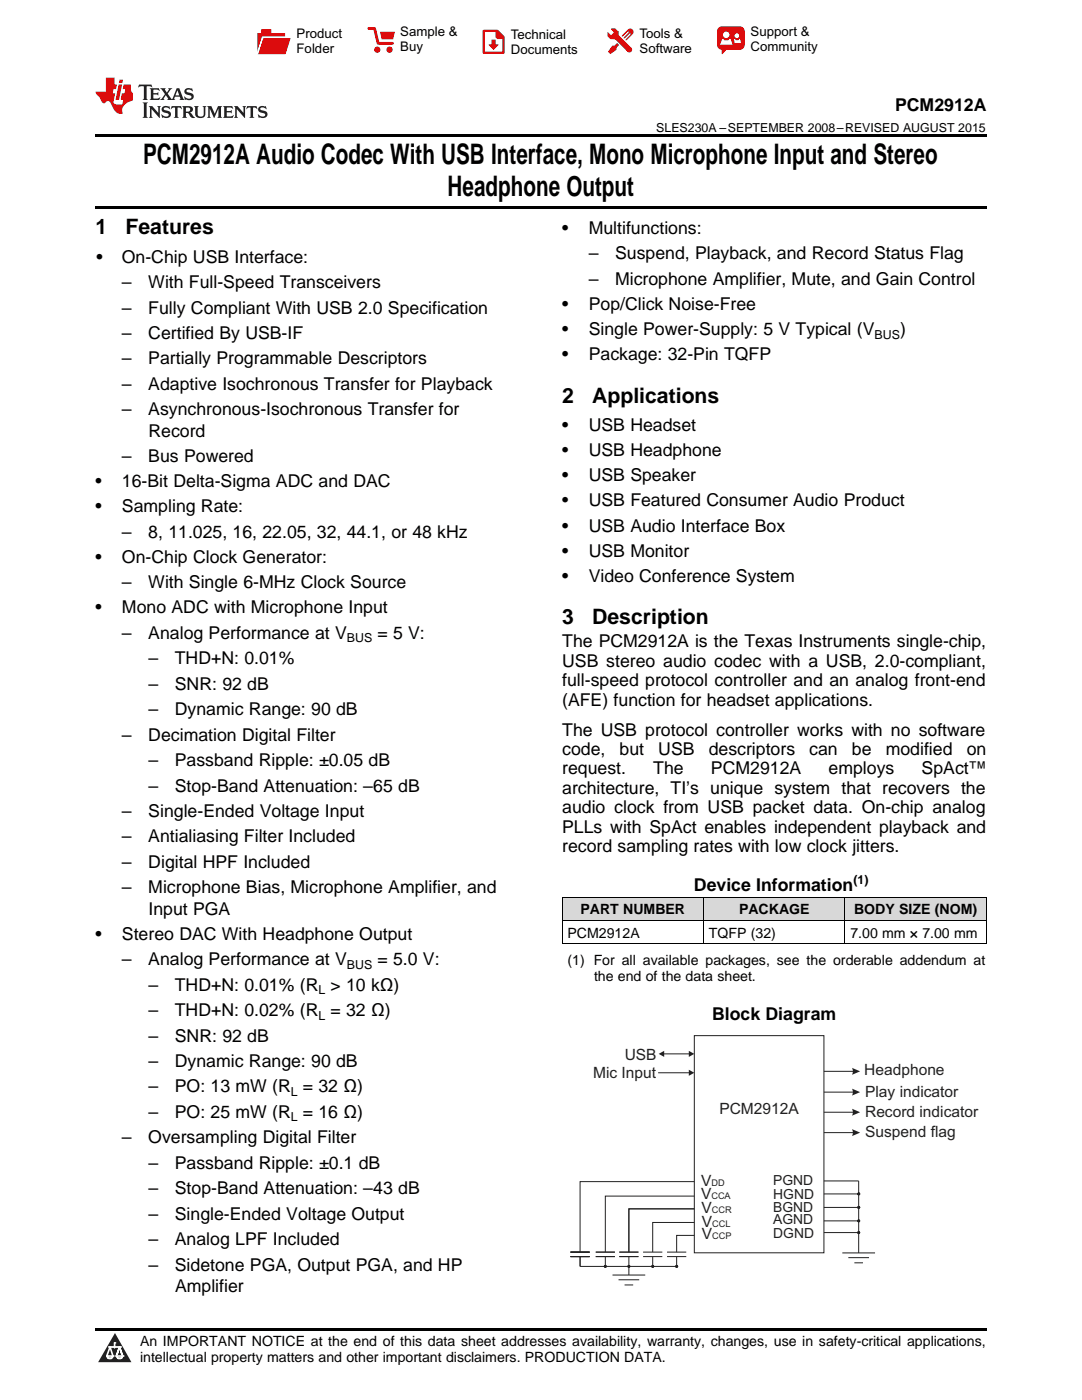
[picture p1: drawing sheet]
<svg xmlns="http://www.w3.org/2000/svg" width="216mm" height="279mm" viewBox="0 0 216 279" stroke-linecap="round" stroke-linejoin="round" font-family="sans-serif">
<defs><g id="words">
<g font-size="5.6">
<text x="28.6" y="32.8">PCM2912A Audio Codec With USB Interface, Mono Microphone Input and Stereo</text>
<text x="89.3" y="39.2">Headphone Output</text>
</g>
<g font-size="4.2">
<text x="19" y="46.7">1</text>
<text x="25" y="46.7">Features</text>
<text x="112.2" y="80.3">2</text>
<text x="118.2" y="80.3">Applications</text>
<text x="112.2" y="124.5">3</text>
<text x="118.2" y="124.5">Description</text>
</g>
<g font-size="3.5">
<text x="178.6" y="22.2">PCM2912A</text>
<text x="112.2" y="46.7">•</text>
<text x="117.5" y="46.7">Multifunctions:</text>
<text x="19.2" y="52.4">•</text>
<text x="24.3" y="52.4">On-Chip USB Interface:</text>
<text x="117.5" y="51.8">–</text>
<text x="122.7" y="51.8">Suspend, Playback, and Record Status Flag</text>
<text x="24.3" y="57.5">–</text>
<text x="29.6" y="57.5">With Full-Speed Transceivers</text>
<text x="117.5" y="56.9">–</text>
<text x="122.7" y="56.9">Microphone Amplifier, Mute, and Gain Control</text>
<text x="24.3" y="62.6">–</text>
<text x="29.6" y="62.6">Fully Compliant With USB 2.0 Specification</text>
<text x="112.2" y="61.9">•</text>
<text x="117.5" y="61.9">Pop/Click Noise-Free</text>
<text x="24.3" y="67.7">–</text>
<text x="29.6" y="67.7">Certified By USB-IF</text>
<text x="112.2" y="66.9">•</text>
<text x="112.2" y="71.9">•</text>
<text x="117.5" y="66.9">Single Power-Supply: 5 V Typical (V</text>
<text x="117.5" y="71.9">Package: 32-Pin TQFP</text>
<text x="179.6" y="66.9">)</text>
<text x="24.3" y="72.7">–</text>
<text x="24.3" y="77.8">–</text>
<text x="29.6" y="72.7">Partially Programmable Descriptors</text>
<text x="29.6" y="77.8">Adaptive Isochronous Transfer for Playback</text>
<text x="24.3" y="82.9">–</text>
<text x="29.6" y="82.9">Asynchronous-Isochronous Transfer for</text>
<text x="29.6" y="87.1">Record</text>
<text x="112.2" y="86">•</text>
<text x="117.5" y="86">USB Headset</text>
<text x="24.3" y="92.2">–</text>
<text x="29.6" y="92.2">Bus Powered</text>
<text x="112.2" y="91.1">•</text>
<text x="117.5" y="91.1">USB Headphone</text>
<text x="19" y="97.2">•</text>
<text x="24.3" y="97.2">16-Bit Delta-Sigma ADC and DAC</text>
<text x="112.2" y="96.1">•</text>
<text x="112.2" y="101.1">•</text>
<text x="117.5" y="96.1">USB Speaker</text>
<text x="117.5" y="101.1">USB Featured Consumer Audio Product</text>
<text x="19" y="102.2">•</text>
<text x="24.3" y="102.2">Sampling Rate:</text>
<text x="24.3" y="107.3">–</text>
<text x="29.6" y="107.3">8, 11.025, 16, 22.05, 32, 44.1, or 48 kHz</text>
<text x="112.2" y="106.1">•</text>
<text x="117.5" y="106.1">USB Audio Interface Box</text>
<text x="19" y="112.3">•</text>
<text x="24.3" y="112.3">On-Chip Clock Generator:</text>
<text x="112.2" y="111.1">•</text>
<text x="117.5" y="111.1">USB Monitor</text>
<text x="24.3" y="117.4">–</text>
<text x="29.6" y="117.4">With Single 6-MHz Clock Source</text>
<text x="112.2" y="116.1">•</text>
<text x="117.5" y="116.1">Video Conference System</text>
<text x="19" y="122.4">•</text>
<text x="24.3" y="122.4">Mono ADC with Microphone Input</text>
<text x="24.3" y="127.5">–</text>
<text x="29.6" y="127.5">Analog Performance at V</text>
<text x="75.3" y="127.5">= 5 V:</text>
<text x="112.2" y="129.2">The PCM2912A is the Texas Instruments single-chip,</text>
<text x="29.6" y="132.6">–</text>
<text x="29.6" y="137.7">–</text>
<text x="34.9" y="132.6">THD+N: 0.01%</text>
<text x="34.9" y="137.7">SNR: 92 dB</text>
<text x="112.2" y="133.1">USB stereo audio codec with a USB, 2.0-compliant,</text>
<text x="112.2" y="136.9">full-speed protocol controller and an analog front-end</text>
<text x="29.6" y="142.7">–</text>
<text x="34.9" y="142.7">Dynamic Range: 90 dB</text>
<text x="112.2" y="140.8">(AFE) function for headset applications.</text>
<text x="24.3" y="147.8">–</text>
<text x="29.6" y="147.8">Decimation Digital Filter</text>
<text x="112.2" y="146.8">The USB protocol controller works with no software</text>
<text x="29.6" y="152.9">–</text>
<text x="34.9" y="152.9">Passband Ripple: ±0.05 dB</text>
<text x="112.2" y="150.7">code,</text>
<text x="112.2" y="154.6">request.</text>
<text x="123.6" y="150.7">but</text>
<text x="130.4" y="154.6">The</text>
<text x="131.4" y="150.7">USB</text>
<text x="141.4" y="150.7">descriptors</text>
<text x="141.9" y="154.6">PCM2912A</text>
<text x="161.5" y="150.7">can</text>
<text x="165.3" y="154.6">employs</text>
<text x="170" y="150.7">be</text>
<text x="176.7" y="150.7">modified</text>
<text x="183.9" y="154.6">SpAct™</text>
<text x="192.9" y="150.7">on</text>
<text x="29.6" y="158">–</text>
<text x="34.9" y="158">Stop-Band Attenuation: –65 dB</text>
<text x="112.2" y="158.4">architecture, TI’s unique system that recovers the</text>
<text x="24.3" y="163.1">–</text>
<text x="29.6" y="163.1">Single-Ended Voltage Input</text>
<text x="112.2" y="162.3">audio clock from USB packet data. On-chip analog</text>
<text x="112.2" y="166.2">PLLs with SpAct enables independent playback and</text>
<text x="24.3" y="168.1">–</text>
<text x="24.3" y="173.2">–</text>
<text x="29.6" y="168.1">Antialiasing Filter Included</text>
<text x="29.6" y="173.2">Digital HPF Included</text>
<text x="112.2" y="170.1">record sampling rates with low clock jitters.</text>
<text x="24.3" y="178.3">–</text>
<text x="29.6" y="178.3">Microphone Bias, Microphone Amplifier, and</text>
<text x="138.5" y="177.8">Device Information</text>
<text x="29.6" y="182.5">Input PGA</text>
<text x="19" y="187.5">•</text>
<text x="24.3" y="187.5">Stereo DAC With Headphone Output</text>
<text x="24.3" y="192.6">–</text>
<text x="29.6" y="192.6">Analog Performance at V</text>
<text x="29.6" y="197.7">–</text>
<text x="34.9" y="197.7">THD+N: 0.01% (R &gt; 10 kΩ)</text>
<text x="75.3" y="192.6">= 5.0 V:</text>
<text x="29.6" y="202.8">–</text>
<text x="34.9" y="202.8">THD+N: 0.02% (R = 32 Ω)</text>
<text x="142.1" y="203.6">Block Diagram</text>
<text x="29.6" y="207.9">–</text>
<text x="34.9" y="207.9">SNR: 92 dB</text>
<text x="29.6" y="212.9">–</text>
<text x="34.9" y="212.9">Dynamic Range: 90 dB</text>
<text x="29.6" y="218">–</text>
<text x="34.9" y="218">PO: 13 mW (R = 32 Ω)</text>
<text x="29.6" y="223.1">–</text>
<text x="34.9" y="223.1">PO: 25 mW (R = 16 Ω)</text>
<text x="24.3" y="228.2">–</text>
<text x="29.6" y="228.2">Oversampling Digital Filter</text>
<text x="29.6" y="233.3">–</text>
<text x="34.9" y="233.3">Passband Ripple: ±0.1 dB</text>
<text x="29.6" y="238.3">–</text>
<text x="34.9" y="238.3">Stop-Band Attenuation: –43 dB</text>
<text x="29.6" y="243.4">–</text>
<text x="34.9" y="243.4">Single-Ended Voltage Output</text>
<text x="29.6" y="248.5">–</text>
<text x="34.9" y="248.5">Analog LPF Included</text>
<text x="29.6" y="253.6">–</text>
<text x="34.9" y="253.6">Sidetone PGA, Output PGA, and HP</text>
<text x="34.9" y="257.8">Amplifier</text>
</g>
<g font-size="3.1" fill="#231f20">
<text x="118.4" y="215.1">Mic Input</text>
<text x="124.7" y="211.5">USB</text>
<text x="172.5" y="214.5">Headphone</text>
<text x="172.6" y="218.8">Play indicator</text>
<text x="143.5" y="222.2">PCM2912A</text>
<text x="172.6" y="222.9">Record indicator</text>
<text x="172.6" y="226.9">Suspend flag</text>
<text x="139.9" y="236.7">V</text>
<text x="139.9" y="239.4">V</text>
<text x="140" y="242.1">V</text>
<text x="140.1" y="244.8">V</text>
<text x="140.1" y="247.3">V</text>
</g>
<g font-size="2.8">
<text x="115.8" y="182.5">PART NUMBER</text>
<text x="147.5" y="182.5">PACKAGE</text>
<text x="170.4" y="182.5">BODY SIZE (NOM)</text>
<text x="113.2" y="187.1">PCM2912A</text>
<text x="141.5" y="187.1">TQFP (32)</text>
<text x="169.7" y="187.1">7.00 mm × 7.00 mm</text>
<text x="113.2" y="192.6">(1) For all available packages, see the orderable addendum at</text>
<text x="118.5" y="195.8">the end of the data sheet.</text>
<text x="27.9" y="268.6">An IMPORTANT NOTICE at the end of this data sheet addresses availability, warranty, changes, use in safety-critical applications,</text>
<text x="27.9" y="271.8">intellectual property matters and other important disclaimers. PRODUCTION DATA.</text>
</g>
<g font-size="2.8" fill="#231f20">
<text x="154.3" y="236.4">PGND</text>
<text x="154.3" y="239.2">HGND</text>
<text x="154.3" y="241.9">BGND</text>
<text x="154.3" y="244.4">AGND</text>
<text x="154.3" y="247">DGND</text>
</g>
<g font-size="2.6">
<text x="59.2" y="7.6">Product</text>
<text x="59.2" y="10.6">Folder</text>
<text x="79.9" y="7.3">Sample &amp;</text>
<text x="79.9" y="10.2">Buy</text>
<text x="101.9" y="7.8">Technical</text>
<text x="101.9" y="10.8">Documents</text>
<text x="127.6" y="7.6">Tools &amp;</text>
<text x="127.6" y="10.6">Software</text>
<text x="149.8" y="7.2">Support &amp;</text>
<text x="149.8" y="10.2">Community</text>
</g>
<g font-size="2.5">
<text x="131" y="26.3">SLES230A –SEPTEMBER 2008–REVISED AUGUST 2015</text>
<text x="174.5" y="67.6">BUS</text>
<text x="69.2" y="128.2">BUS</text>
<text x="170.3" y="176.4">(1)</text>
<text x="69.2" y="193.3">BUS</text>
<text x="63.5" y="198.4">L</text>
<text x="63.5" y="203.5">L</text>
<text x="58" y="218.7">L</text>
<text x="58" y="223.8">L</text>
</g>
<g font-size="1.8" fill="#231f20">
<text x="141.9" y="236.7">DD</text>
<text x="141.9" y="239.4">CCA</text>
<text x="142" y="242.1">CCR</text>
<text x="142.1" y="244.8">CCL</text>
<text x="142.1" y="247.3">CCP</text>
</g>
</g></defs>
<g fill="#d8d8d8">
<path d="M112.2 179.1h28.2v4.6h-28.2z"/>
<path d="M140.4 179.1h28.2v4.6h-28.2z"/>
<path d="M168.6 179.1h28.2v4.6h-28.2z"/>
</g>
<path d="M22.9 266l3.3 5.9h-6.6z" fill="#231f20"/>
<path d="M21.3 270.6h1.2l-.3 .5h-.3a.53 .53 0 0 1-.6-.5z" fill-rule="evenodd" fill="#fff"/>
<path d="M21.3 270.6h1.2l-.3 .5h-.3a.53 .53 0 0 1-.6-.5z" fill="none" stroke="#231f20" stroke-width=".33"/>
<path d="M21.3 270.6l1.2 .1-.3 .4h-.5z" fill="none" stroke="#fff" stroke-width=".33"/>
<path d="M22.9 268.9h.1" fill="none" stroke="#fff" stroke-width=".33"/>
<path d="M22.9 268v.9z" fill="#fff"/>
<path d="M22.9 268v.9z" fill="none" stroke="#fff" stroke-width=".33"/>
<circle cx="22.9" cy="268" r=".16" fill="#fff"/>
<path d="M21.8 268.8h.1" fill="none" stroke="#fff" stroke-width=".33"/>
<path d="M21.8 268.8h2.2z" fill="#fff"/>
<path d="M21.8 268.8h2.2z" fill="none" stroke="#fff" stroke-width=".33"/>
<circle cx="24" cy="268.8" r=".16" fill="#fff"/>
<path d="M23.2 270.6h.1" fill="none" stroke="#fff" stroke-width=".33"/>
<path d="M23.8 268.8l-.6 1.8z" fill="#fff"/>
<path d="M23.8 268.8l-.6 1.8z" fill="none" stroke="#fff" stroke-width=".33"/>
<path d="M23.8 268.8l.7 1.8z" fill="#fff"/>
<path d="M23.8 268.8l.7 1.8z" fill="none" stroke="#fff" stroke-width=".33"/>
<path d="M24.4 270.6h.1" fill="none" stroke="#fff" stroke-width=".33"/>
<circle cx="21.3" cy="270.6" r=".16" fill="#fff"/>
<path d="M22 268.8l-.7 1.8z" fill="#fff"/>
<path d="M22 268.8l-.7 1.8z" fill="none" stroke="#fff" stroke-width=".33"/>
<path d="M22 268.8l.5 1.8z" fill="#fff"/>
<path d="M22 268.8l.5 1.8z" fill="none" stroke="#fff" stroke-width=".33"/>
<circle cx="22.5" cy="270.6" r=".16" fill="#fff"/>
<path d="M23.3 270.6h1.2a.63 .63 0 0 1-.6 .5 .63 .63 0 0 1-.6-.5z" fill-rule="evenodd" fill="#fff"/>
<path d="M23.3 270.6h1.2a.63 .63 0 0 1-.6 .5 .63 .63 0 0 1-.6-.5z" fill="none" stroke="#231f20" stroke-width=".33"/>
<path d="M23.3 270.6h1.2l-.4 .5h-.5z" fill="none" stroke="#fff" stroke-width=".33"/>
<path d="M23.2 270.6h.1" fill="none" stroke="#fff" stroke-width=".33"/>
<circle cx="24.5" cy="270.6" r=".16" fill="#fff"/>
<path d="M19 265.1h177.8v.5h-177.8z" fill="#000"/>
<g fill="none" stroke="#231f20" stroke-width=".2">
<path d="M138.5 206.7h25.9v43.3h-25.9zM138.5 238.7h-17.7v11.2M138.5 235.8h-22.8v14.1M164.4 238.3h6.9M171.3 235.7v14.3M113.8 249.9h3.9M113.8 250.8h3.9M115.7 250.8v1.9h19.1M118.9 249.9h3.8M118.9 250.8h3.8M120.8 250.8v1.9M122.2 254.5h6.6"/>
<path d="M123.4 255.4h4.1M123.6 249.9h3.8M123.6 250.8h3.8M124.6 256.4h1.7M125.5 250.8v3.7M128.3 249.9h3.9M128.3 250.8h3.9M130.2 250.8v1.9M138.5 244h-8.3v5.9M138.5 241.3h-13v8.6M164.4 241h6.9M164.4 243.7h6.9"/>
<path d="M164.4 246h6.9M168.1 250h6.5M169.3 251h4.1M170.5 252h1.7"/>
<circle cx="120.8" cy="252.7" r=".19"/>
</g>
<path d="M120.6 252.7h.4l-.2 .2z" fill-rule="evenodd" fill="#231f20"/>
<path d="M120.6 252.7h.4l-.2 .2z" fill="none" stroke="#231f20" stroke-width=".2"/>
<path d="M120.7 252.6h.1v.1h-.2z" fill-rule="evenodd" fill="#231f20"/>
<path d="M120.7 252.6h.1v.1h-.2z" fill="none" stroke="#231f20" stroke-width=".2"/>
<path d="M120.8 252.6l.2 .1h-.2z" fill-rule="evenodd" fill="#231f20"/>
<g fill="none" stroke="#231f20" stroke-width=".2">
<path d="M120.8 252.6l.2 .1h-.2z"/>
<circle cx="125.5" cy="252.7" r=".19"/>
</g>
<path d="M125.3 252.7h.4l-.2 .2z" fill-rule="evenodd" fill="#231f20"/>
<path d="M125.3 252.7h.4l-.2 .2z" fill="none" stroke="#231f20" stroke-width=".2"/>
<path d="M125.4 252.6h.1v.1h-.2z" fill-rule="evenodd" fill="#231f20"/>
<path d="M125.4 252.6h.1v.1h-.2z" fill="none" stroke="#231f20" stroke-width=".2"/>
<path d="M125.5 252.6l.2 .1h-.2z" fill-rule="evenodd" fill="#231f20"/>
<g fill="none" stroke="#231f20" stroke-width=".2">
<path d="M125.5 252.6l.2 .1h-.2z"/>
<circle cx="130.2" cy="252.7" r=".19"/>
</g>
<path d="M130.1 252.7h.3l-.2 .2z" fill-rule="evenodd" fill="#231f20"/>
<path d="M130.1 252.7h.3l-.2 .2z" fill="none" stroke="#231f20" stroke-width=".2"/>
<path d="M130.1 252.6h.1v.1h-.1z" fill-rule="evenodd" fill="#231f20"/>
<path d="M130.1 252.6h.1v.1h-.1z" fill="none" stroke="#231f20" stroke-width=".2"/>
<path d="M130.2 252.6l.2 .1h-.2z" fill-rule="evenodd" fill="#231f20"/>
<g fill="none" stroke="#231f20" stroke-width=".2">
<path d="M130.2 252.6l.2 .1h-.2z"/>
<circle cx="171.3" cy="241" r=".19"/>
</g>
<path d="M171.1 241h.4l-.2 .2z" fill-rule="evenodd" fill="#231f20"/>
<path d="M171.1 241h.4l-.2 .2z" fill="none" stroke="#231f20" stroke-width=".2"/>
<path d="M171.2 240.8h.1v.2h-.2z" fill-rule="evenodd" fill="#231f20"/>
<path d="M171.2 240.8h.1v.2h-.2z" fill="none" stroke="#231f20" stroke-width=".2"/>
<path d="M171.3 240.8l.2 .2h-.2z" fill-rule="evenodd" fill="#231f20"/>
<g fill="none" stroke="#231f20" stroke-width=".2">
<path d="M171.3 240.8l.2 .2h-.2z"/>
<circle cx="171.3" cy="243.7" r=".19"/>
</g>
<path d="M171.1 243.7h.4l-.2 .1z" fill-rule="evenodd" fill="#231f20"/>
<path d="M171.1 243.7h.4l-.2 .1z" fill="none" stroke="#231f20" stroke-width=".2"/>
<path d="M171.2 243.5h.1v.2h-.2z" fill-rule="evenodd" fill="#231f20"/>
<path d="M171.2 243.5h.1v.2h-.2z" fill="none" stroke="#231f20" stroke-width=".2"/>
<path d="M171.3 243.5l.2 .2h-.2z" fill-rule="evenodd" fill="#231f20"/>
<g fill="none" stroke="#231f20" stroke-width=".2">
<path d="M171.3 243.5l.2 .2h-.2z"/>
<circle cx="171.3" cy="246" r=".19"/>
</g>
<path d="M171.1 246h.4l-.2 .2z" fill-rule="evenodd" fill="#231f20"/>
<path d="M171.1 246h.4l-.2 .2z" fill="none" stroke="#231f20" stroke-width=".2"/>
<path d="M171.2 245.9l.1-.1v.2h-.2z" fill-rule="evenodd" fill="#231f20"/>
<path d="M171.2 245.9l.1-.1v.2h-.2z" fill="none" stroke="#231f20" stroke-width=".2"/>
<path d="M171.3 245.8l.2 .2h-.2z" fill-rule="evenodd" fill="#231f20"/>
<path d="M164.4 213.8h6.4M171.3 245.8l.2 .2h-.2z" fill="none" stroke="#231f20" stroke-width=".2"/>
<path d="M170 213.1l1.6 .7-1.6 .7a1.47 1.47 0 0 0 0-1.4z" fill-rule="evenodd" fill="#231f20"/>
<path d="M132.4 210.3h5.1" fill="none" stroke="#231f20" stroke-width=".2"/>
<g fill="#231f20">
<path d="M137.4 209.7l1.1 .6-1.1 .6z"/>
<path d="M131.4 210.3l1.1-.6v1.2z"/>
</g>
<path d="M131.3 214.1h6.2" fill="none" stroke="#231f20" stroke-width=".2"/>
<path d="M137.4 213.5l1.1 .6-1.1 .6z" fill="#231f20"/>
<path d="M164.4 218h6.4" fill="none" stroke="#231f20" stroke-width=".2"/>
<path d="M170 217.3l1.6 .7-1.6 .6a1.47 1.47 0 0 0 0-1.3z" fill-rule="evenodd" fill="#231f20"/>
<path d="M164.4 235.7h6.9" fill="none" stroke="#231f20" stroke-width=".2"/>
<path d="M171.3 240.8l.2 .2h-.2z" fill-rule="evenodd" fill="#231f20"/>
<g fill="none" stroke="#231f20" stroke-width=".2">
<path d="M171.3 240.8l.2 .2h-.2z"/>
<circle cx="171.3" cy="238.3" r=".19"/>
</g>
<path d="M171.1 238.3h.4l-.2 .2z" fill-rule="evenodd" fill="#231f20"/>
<path d="M171.1 238.3h.4l-.2 .2z" fill="none" stroke="#231f20" stroke-width=".2"/>
<path d="M171.2 238.1h.1v.2h-.2z" fill-rule="evenodd" fill="#231f20"/>
<path d="M171.2 238.1h.1v.2h-.2z" fill="none" stroke="#231f20" stroke-width=".2"/>
<path d="M171.3 238.1l.2 .2h-.2z" fill-rule="evenodd" fill="#231f20"/>
<path d="M171.3 238.1l.2 .2h-.2z" fill="none" stroke="#231f20" stroke-width=".2"/>
<path d="M171.3 238.1l.2 .2h-.2z" fill-rule="evenodd" fill="#231f20"/>
<path d="M164.4 222h6.4M171.3 238.1l.2 .2h-.2zM113.8 249.9h3.9M113.8 250.8h3.9M115.7 250.8v1.9" fill="none" stroke="#231f20" stroke-width=".2"/>
<path d="M170 221.3l1.6 .7-1.6 .7a1.47 1.47 0 0 0 0-1.4z" fill-rule="evenodd" fill="#231f20"/>
<path d="M164.4 226h6.4" fill="none" stroke="#231f20" stroke-width=".2"/>
<path d="M170 225.3l1.6 .7-1.6 .7a1.47 1.47 0 0 0 0-1.4z" fill-rule="evenodd" fill="#231f20"/>
<g fill="none" stroke="#231f20" stroke-width=".2">
<path d="M133.1 249.9h3.8M133.1 250.8h3.8M135 250.8v1.9"/>
<circle cx="135" cy="252.7" r=".19"/>
</g>
<path d="M134.8 252.7h.4l-.2 .2z" fill-rule="evenodd" fill="#231f20"/>
<path d="M134.8 252.7h.4l-.2 .2z" fill="none" stroke="#231f20" stroke-width=".2"/>
<path d="M134.9 252.6h.1v.1h-.2z" fill-rule="evenodd" fill="#231f20"/>
<path d="M134.9 252.6h.1v.1h-.2z" fill="none" stroke="#231f20" stroke-width=".2"/>
<path d="M135 252.6l.2 .1h-.2z" fill-rule="evenodd" fill="#231f20"/>
<path d="M135 252.6l.2 .1h-.2zM138.5 246.5h-3.5v3.4" fill="none" stroke="#231f20" stroke-width=".2"/>
<path d="M19 26.8h177.8v.6h-177.8zM19 41.2h177.8v.5h-177.8zM112.2 188.3l.1 .1zM168.5 188.3l.1 .1zM196.7 188.3l.1 .1z" fill="#000"/>
<path d="M112.2 179h84.6M112.2 179v9.4M140.4 179v9.4M168.6 179v9.4M196.8 179v9.4M112.2 188.3h84.6M112.2 183.7h84.6" fill="none" stroke="#000" stroke-width=".2"/>
<path d="M27.7 16.9l-.1 .6 .6-.3h.5v.2v2.2l-.2 .4h1l-.2-.4v-2.2v-.2h.5l.6 .3-.2-.6zM29.9 17.6l.2 .4v1.6l-.2 .4h1.9l.1-.6a1.09 1.09 0 0 1-1.3 .1v-.6h.6l.4 .2v-.7l-.2 .2h-.8v-.6l.2-.1a1.01 1.01 0 0 1 1 .3l-.1-.6zM32 17.6l.9 1.2-1 1.2h.9l-.2-.3 .5-.7 .5 .7-.3 .3h1.7l-.2-.3 .1-.4h1l.1 .4-.2 .3h1l-.3-.4-.7-2h-.5l-1 2.2-.8-1.1 .9-1.1h-.9l.2 .2-.4 .7-.4-.7 .2-.2zM35.4 18l.4 1h-.8zM37 17.7a.66 .66 0 0 0-.2 .8 .66 .66 0 0 0 .6 .4l.7 .2 .1 .2a.8 .8 0 0 1-.7 .4 .8 .8 0 0 1-.7-.5l.1 .8 .2-.2a.94 .94 0 0 0 1.1 .1 .94 .94 0 0 0 .4-.9 1.48 1.48 0 0 0-1.3-.6v-.4a1.1 1.1 0 0 1 1.2 .2l-.2-.6-.2 .1-.5-.1zM28.5 20.4l.2 .4v2.3l-.2 .4h1l-.2-.4v-2.3l.2-.4zM29.7 21.2l.2 .4v1.5l-.2 .4h.8l-.3-.4 .1-1.3 1.6 1.8v-2l.2-.4h-.7l.2 .2v1.1l-1.2-1.3zM32.5 21.3a.66 .66 0 0 0-.2 .8 .66 .66 0 0 0 .6 .4l.6 .2 .2 .2a.8 .8 0 0 1-.8 .4 .8 .8 0 0 1-.7-.5l.2 .7 .2-.1a.94 .94 0 0 0 1 .1 .94 .94 0 0 0 .5-1 1.47 1.47 0 0 0-1.3-.6l-.1-.3a1.1 1.1 0 0 1 1.3 .2l-.2-.6-.2 .1-.5-.2zM34.3 21.2l-.2 .6a.64 .64 0 0 1 .8-.3v1.6l-.2 .4h1l-.3-.4 .1-1.6a.66 .66 0 0 1 .8 .3l-.2-.6zM36.3 21.2l.3 .4v1.5l-.3 .4h1l-.2-.2v-.7h.5l.1 .1a.8 .8 0 0 0 1.2 .7l-1-1a.62 .62 0 0 0 .6-.5 .62 .62 0 0 0-.6-.7zM37.1 21.5h.1a.48 .48 0 0 1 .6 0 .48 .48 0 0 1 .1 .6l-.2 .1-.6 .1zM38.7 21.2l.2 .2a2.29 2.29 0 0 0 .4 2 1.05 1.05 0 0 0 1.7-.7v-1.3l.2-.2h-.8l.2 .4v1.1a.61 .61 0 0 1-.6 .6 .61 .61 0 0 1-.6-.6v-1.1l.3-.4zM41.3 21.2l.3 .4v1.5l-.3 .4h.8l-.2-.4v-1.4l.8 1.9 .9-1.9v1.4l-.2 .4h.9l-.2-.4v-1.5l.2-.4h-.8l-.7 1.5-.6-1.5zM44.5 21.2l.2 .4v1.5l-.2 .4h1.9l.2-.6a1.1 1.1 0 0 1-1.4 .2v-.7h.6l.4 .2v-.6l-.2 .1-.8 .1v-.6l.2-.1a1.02 1.02 0 0 1 1.1 .2l-.2-.5zM46.7 21.2l.2 .4v1.5l-.2 .4h.8l-.3-.4 .1-1.3 1.6 1.8v-2l.2-.4h-.7l.2 .2v1.1l-1.2-1.3zM49.3 21.2l-.1 .6a.64 .64 0 0 1 .8-.3v1.6l-.3 .4h1l-.2-.4v-1.6a.66 .66 0 0 1 .8 .3l-.1-.6zM51.7 21.3a.66 .66 0 0 0-.2 .7 .66 .66 0 0 0 .7 .5l.6 .2 .1 .2a.8 .8 0 0 1-.7 .4 .8 .8 0 0 1-.7-.5l.1 .7 .2-.1a.94 .94 0 0 0 1.1 .1 .94 .94 0 0 0 .4-1 1.48 1.48 0 0 0-1.2-.6l-.1-.3a1.1 1.1 0 0 1 1.2 .2l-.2-.6-.1 .1-.6-.2z" fill="#231f20"/>
<path d="M21.1 15.5v2.8h-2v.4l.9 .9a.96 .96 0 0 0 1 1 .59 .59 0 0 1 .5-.4 .59 .59 0 0 1 .5 .3l.4 .8a1.61 1.61 0 0 0 2.1 1.3 1.63 1.63 0 0 1 1.1-2.2l.9-.3v-1.5a1.6 1.6 0 0 1-.4-1.7h-1.4l-.2 .9h.5l-.2 .8h-.5l-.2 1v.3h.5l-.2 .9h-.7a.74 .74 0 0 1-1-.6l.3-1.6h-.5l.2-.8h.5l.1-.9h-.4v-1.4zM23.7 16.9l-.7 3h.8l.6-3zM23.8 15.9l-.1 .7h.7l.2-.7z" fill="#ee1d23"/>
<g fill="#d60000">
<path d="M52.1 5.8h2v.8h2.8v4.2h-5.5v-4.2h.7z" fill-rule="evenodd"/>
<path d="M52.4 7.5h5.6l-1 3.3h-5.6z" fill-rule="evenodd"/>
</g>
<path d="M52.4 7.4h5.7l-.1 .1h-5.5l-1.1 3.3z" fill-rule="evenodd" fill="#fff"/>
<path d="M52.4 7.4h5.7l-.1 .1h-5.5l-1.1 3.3z" fill="none" stroke="#fff" stroke-width=".2"/>
<path d="M73.6 5.7h1.1l.7 2.9h2.9" fill="none" stroke="#d60000" stroke-width=".55"/>
<g fill="#d60000">
<path d="M75.8 6.3h3l-.4 1.6h-2.2z" fill-rule="evenodd"/>
<circle cx="75.3" cy="9.9" r=".62"/>
<circle cx="77.7" cy="9.9" r=".62"/>
</g>
<path d="M96.5 6.2h2.7l1.3 1.2v3.1h-4z" fill="none" stroke="#d60000" stroke-width=".44"/>
<g fill="#d60000">
<path d="M98.1 7.9h.8v1h.5l-.9 1.1-1-1v-.1h.6z" fill-rule="evenodd"/>
<path d="M98.9 6.2h.3l1.3 1.2v.4h-1.3l-.3-.4z" fill-rule="evenodd"/>
<path d="M121.9 5.7h.8l.7 .6 .1 .7 2.5 2.5-.8 .8-2.3-2.3-1.1-.2-.6-.6v-.8l.7 .6 .5-.4v-.2l-.5-.5z" fill-rule="evenodd"/>
<path d="M122.2 9.1h.4l.5-.5 .4 .4-.5 .5v.4l-1.2 .9-.5-.5z" fill-rule="evenodd"/>
<path d="M125.3 5.9a.67 .67 0 0 1 .9 0 .67 .67 0 0 1 0 .9z" fill-rule="evenodd"/>
<path d="M125.3 5.9l.9 .9-1.2 1.2h-.2v-.2l1-.9v-.2h-.2l-.9 1h-.2v-.2l.9-1 .1-.2h-.3l-.9 1h-.2v-.2z" fill-rule="evenodd"/>
<circle cx="125.6" cy="9.9" r=".54"/>
</g>
<path d="M123.3 6.3v.7" fill="none" stroke="#d60000" stroke-width=".2"/>
<g fill="#d60000">
<path d="M143.4 5.5l.6-.2h3.6a.95 .95 0 0 1 1 .9v2.8a.95 .95 0 0 1-1 .9h-3.6a.95 .95 0 0 1-.9-.9v-2.8z" fill-rule="evenodd"/>
<path d="M144 9.9h.9l-.7 .9h-.2z" fill-rule="evenodd"/>
</g>
<g fill="#fff">
<path d="M146.6 8.6h1.3z"/>
<path d="M144.1 7.8h.3l.1 .2h.8l.2-.2h.3l.4 1.1h-2.5z" fill-rule="evenodd"/>
<path d="M146.4 7.8h.3l.1 .2h.5l.2-.2h.2l.2 .8h-1.3z" fill-rule="evenodd"/>
<circle cx="144.9" cy="6.9" r=".65"/>
<circle cx="147" cy="7.1" r=".48"/>
</g>
<use href="#words"/>
</svg>
